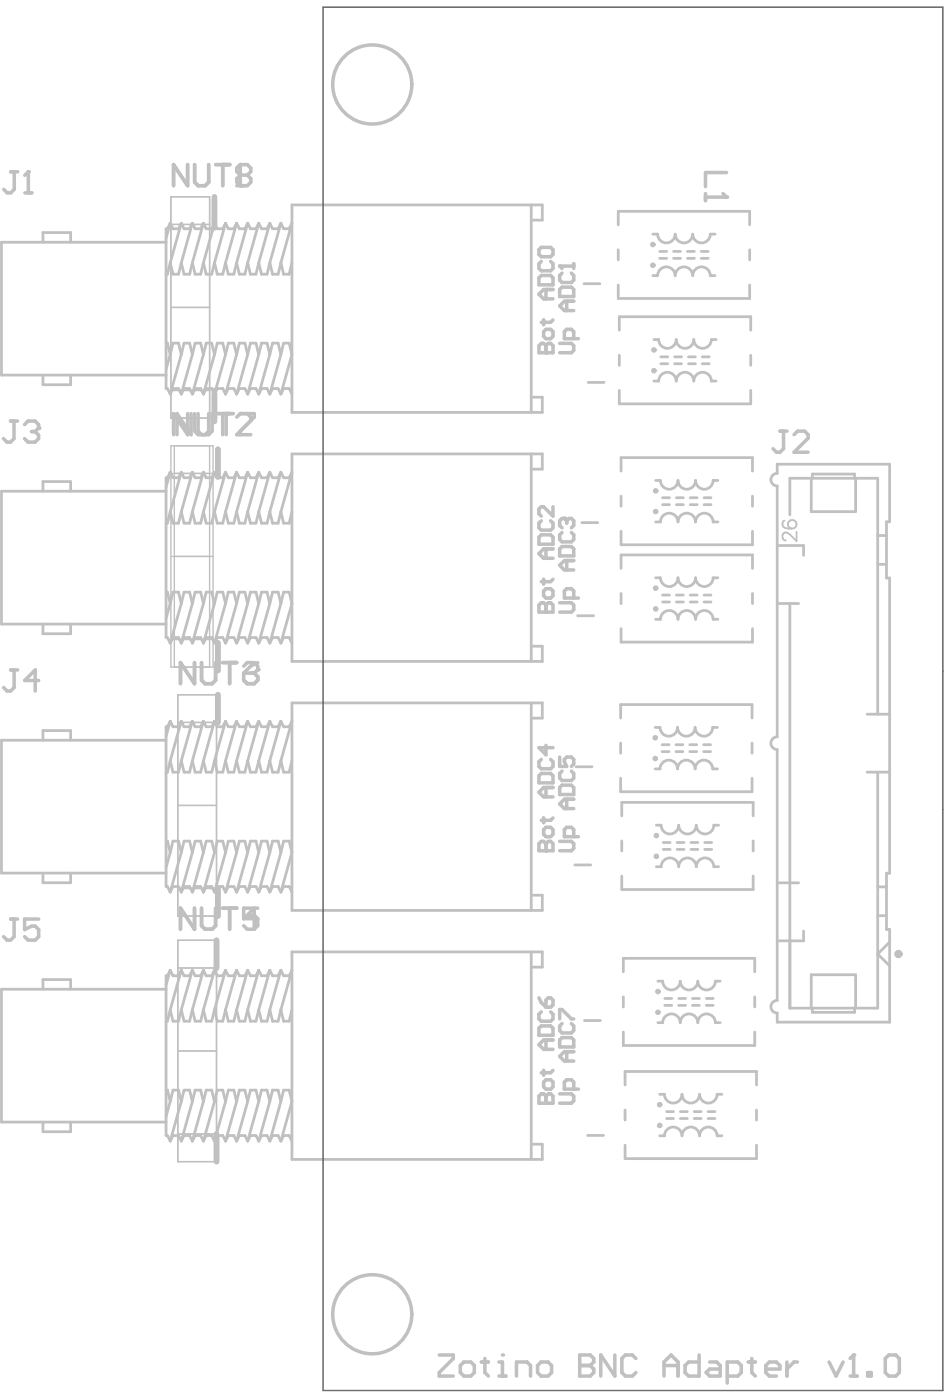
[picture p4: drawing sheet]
<svg xmlns="http://www.w3.org/2000/svg" width="229mm" height="337mm" viewBox="0 0 229 337" stroke-linecap="round" stroke-linejoin="round" font-family="sans-serif">
<g fill="none" stroke="#c0c0c0" stroke-width=".66">
<path d="M10.3 58.3v-2.3h6.7v2.3M39.9 58.3h-39.5v32h39.5M40.9 53.7l-.6 1.4h-.4v38.4h.4l.6 1.3M40.9 53.7l.7 1.4h1.3l.7-1.4M40.9 53.7l-1 3.6M43.6 53.7l.7 1.4h1.3l.7-1.4M43.6 53.7l-2.7 9.5M46.3 53.7l.6 1.4h1.4l.6-1.4M46.3 53.7l-2.7 9.5M48.9 53.7l.7 1.4h1.3l.7-1.4M48.9 53.7l-2.6 9.5M51.6 53.7l.6 1.4h1.4l.6-1.4"/>
<path d="M51.6 53.7l-2.7 9.5M54.2 53.7l.7 1.4h1.3l.7-1.4M54.2 53.7l-2.6 9.5M56.9 53.7l.7 1.4h1.3l.7-1.4M56.9 53.7l-2.7 9.5M59.6 53.7l.6 1.4h1.4l.6-1.4M59.6 53.7l-2.7 9.5M62.2 53.7l.7 1.4h1.3l.7-1.4M62.2 53.7l-2.6 9.5M64.9 53.7l.7 1.4h1.3l.7-1.4M64.9 53.7l-2.7 9.5M67.6 53.7l.6 1.4h1.3l.7-1.4-2.6 9.5"/>
<path d="M67.6 53.7l-2.7 9.5M127.8 53h2.6v-3.7h-60.2v49.9h60.2v-3.6h-2.6M127.8 49.3v49.9M148.7 54.1v-3.2h31.6v3.2M157 56.3h1.2M170.8 56.3h1.2M40.9 63.2l.7 2.8h1.3l.7-2.8M40.9 63.2l-.6 2.8h-.4M43.6 63.2l.7 2.8h1.3l.7-2.8M46.3 63.2l.6 2.8h1.4l.6-2.8M48.9 63.2l.7 2.8h1.3l.7-2.8M51.6 63.2l.6 2.8h1.4l.6-2.8"/>
<path d="M54.2 63.2l.7 2.8h1.3l.7-2.8M56.9 63.2l.7 2.8h1.3l.7-2.8M59.6 63.2l.6 2.8h1.4l.6-2.8M62.2 63.2l.7 2.8h1.3l.7-2.8M64.9 63.2l.7 2.8h1.3l.7-2.8M67.6 63.2l.6 2.8h1.3l.7-2.8M140.4 68.3h3.9M148.7 60.1v2.5M148.7 68.6v3.2h31.6v-3.2M148.9 79.5v-3.3h31.6v3.3M157 66.3h1.2M158.7 62.2h1.6"/>
<path d="M158.7 60.5h1.6M162 62.2h1.7M162 60.5h1.7M165.3 62.2h1.7M165.3 60.5h1.7M168.6 62.2h1.7M168.6 60.5h1.7M170.8 66.3h1.2M180.3 60.1v2.5M10.3 90.3v2.3h6.7v-2.3M39.9 82.6h.4l.6 2.7M40.9 94.8l.7-1.3h1.3l.7 1.3"/>
<path d="M40.9 85.3l.7-2.7h1.3l.7 2.7M40.9 85.3l-1 3.6M43.6 94.8l.7-1.3h1.3l.7 1.3M43.6 85.3l.7-2.7h1.3l.7 2.7M43.6 85.3l-2.7 9.5M46.3 94.8l.6-1.3h1.4l.6 1.3M46.3 85.3l.6-2.7h1.4l.6 2.7M46.3 85.3l-2.7 9.5M48.9 85.3l-2.6 9.5M48.9 94.8l.7-1.3h1.3l.7 1.3M48.9 85.3l.7-2.7h1.3l.7 2.7M51.6 94.8l.6-1.3h1.4l.6 1.3"/>
<path d="M51.6 85.3l.6-2.7h1.4l.6 2.7M51.6 85.3l-2.7 9.5M54.2 94.8l.7-1.3h1.3l.7 1.3M54.2 85.3l.7-2.7h1.3l.7 2.7M54.2 85.3l-2.6 9.5M56.9 94.8l.7-1.3h1.3l.7 1.3M56.9 85.3l.7-2.7h1.3l.7 2.7M56.9 85.3l-2.7 9.5M59.6 94.8l.6-1.3h1.4l.6 1.3M59.6 85.3l.6-2.7h1.4l.6 2.7M59.6 85.3l-2.7 9.5M62.2 94.8l.7-1.3h1.3l.7 1.3"/>
<path d="M62.2 85.3l.7-2.7h1.3l.7 2.7M62.2 85.3l-2.6 9.5M64.9 94.8l.7-1.3h1.3l.7 1.3M64.9 85.3l.7-2.7h1.3l.7 2.7M64.9 85.3l-2.7 9.5M67.6 94.8l.6-1.3h1.3l.7 1.3M67.6 85.3l.6-2.7h1.3l.7 2.7-2.6 9.5M67.6 85.3l-2.7 9.5M141.5 92h3.8M148.9 85.5v2.4M148.9 93.9v3.3h31.6v-3.3M157.3 91.7h1.1"/>
<path d="M157.3 81.7h1.1M158.9 87.5h1.7M158.9 85.9h1.7M162.2 87.5h1.7M162.2 85.9h1.7M165.6 87.5h1.6M165.6 85.9h1.6M168.9 87.5h1.7M168.9 85.9h1.7M171.1 91.7h1.1M171.1 81.7h1.1M180.5 85.5v2.4"/>
<path d="M10.3 118.2v-2.3h6.7v2.3M39.9 118.2h-39.5v32h39.5M40.9 113.6l.7 1.4h1.3l.7-1.4M40.9 113.6l-.6 1.4h-.4v38.4h.4l.6 1.4M40.9 113.6l-1 3.6M43.6 113.6l.7 1.4h1.3l.7-1.4M43.6 113.6l-2.7 9.6M46.3 113.6l.6 1.4h1.4l.6-1.4M46.3 113.6l-2.7 9.6M48.9 113.6l.7 1.4h1.3l.7-1.4M48.9 113.6l-2.6 9.6M51.6 113.6l.6 1.4h1.4l.6-1.4"/>
<path d="M51.6 113.6l-2.7 9.6M54.2 113.6l.7 1.4h1.3l.7-1.4M54.2 113.6l-2.6 9.6M56.9 113.6l.7 1.4h1.3l.7-1.4M56.9 113.6l-2.7 9.6M59.6 113.6l.6 1.4h1.4l.6-1.4M59.6 113.6l-2.7 9.6M62.2 113.6l.7 1.4h1.3l.7-1.4M62.2 113.6l-2.6 9.6M64.9 113.6l.7 1.4h1.3l.6-1.4M64.9 113.6l-2.7 9.6M67.5 113.6l.7 1.4h1.3l.7-1.4-2.7 9.6"/>
<path d="M67.5 113.6l-2.6 9.6M127.8 112.9h2.6v-3.7h-60.2v50h60.2v-3.7h-2.6M127.8 109.2v50M149.4 113.4v-3.3h31.6v3.3M149.4 119.4v2.4M157.7 115.6h1.1M159.3 119.8h1.7M162.7 119.8h1.6M166 119.8h1.7M169.3 119.8h1.7M171.5 115.6h1.2M181 119.4v2.4"/>
<path d="M186.9 113.9v-2.2h27.1v13.9h-.8v13.5h.8v71h-.8v13.6h.8v22.3h-27.1v-2.2M186.9 117v60.3M195.1 115.1v8h10.7v-8M195.4 115.1v-1h10.1v1M40.9 123.2l.7 2.7h1.3l.7-2.7M40.9 123.2l-.6 2.7h-.4M43.6 123.2l.7 2.7h1.3l.7-2.7M46.3 123.2l.6 2.7h1.4l.6-2.7M48.9 123.2l.7 2.7h1.3l.7-2.7M51.6 123.2l.6 2.7h1.4l.6-2.7M54.2 123.2l.7 2.7h1.3l.7-2.7M56.9 123.2l.7 2.7h1.3l.7-2.7"/>
<path d="M59.6 123.2l.6 2.7h1.4l.6-2.7M62.2 123.2l.7 2.7h1.3l.7-2.7M64.9 123.2l.7 2.7h1.3l.6-2.7M67.5 123.2l.7 2.7h1.3l.7-2.7M139.9 125.8h3.9M149.4 127.9v3.2h31.6v-3.2M149.4 136.8v-3.3h31.6v3.3M157.7 139h1.1M157.7 125.6h1.1M159.3 121.4h1.7M162.7 121.4h1.6M166 121.4h1.7"/>
<path d="M169.3 121.4h1.7M171.5 139h1.2M171.5 125.6h1.2M186.9 131.3h6.4v2.3M190 123.9v-8.8h21.1v56.8M211.1 135.8h2.1M211.1 128.9h2.1M10.3 150.2v2.3h6.7v-2.3M39.9 142.5h.4l.6 2.7M40.9 145.2l.7-2.7h1.3l.7 2.7M40.9 154.8l.7-1.4h1.3l.7 1.4M40.9 145.2l-1 3.6"/>
<path d="M43.6 145.2l.7-2.7h1.3l.7 2.7M43.6 154.8l.7-1.4h1.3l.7 1.4M43.6 145.2l-2.7 9.6M46.3 145.2l.6-2.7h1.4l.6 2.7M46.3 154.8l.6-1.4h1.4l.6 1.4M46.3 145.2l-2.7 9.6M48.9 145.2l.7-2.7h1.3l.7 2.7M48.9 145.2l-2.6 9.6M48.9 154.8l.7-1.4h1.3l.7 1.4M51.6 145.2l.6-2.7h1.4l.6 2.7M51.6 154.8l.6-1.4h1.4l.6 1.4M51.6 145.2l-2.7 9.6"/>
<path d="M54.2 145.2l.7-2.7h1.3l.7 2.7M54.2 154.8l.7-1.4h1.3l.7 1.4M54.2 145.2l-2.6 9.6M56.9 145.2l.7-2.7h1.3l.7 2.7M56.9 154.8l.7-1.4h1.3l.7 1.4M56.9 145.2l-2.7 9.6M59.6 145.2l.6-2.7h1.4l.6 2.7M59.6 154.8l.6-1.4h1.4l.6 1.4M59.6 145.2l-2.7 9.6M62.2 145.2l.7-2.7h1.3l.7 2.7M62.2 154.8l.7-1.4h1.3l.7 1.4M62.2 145.2l-2.6 9.6"/>
<path d="M64.9 145.2l.7-2.7h1.3l.6 2.7M64.9 154.8l.7-1.4h1.3l.6 1.4M64.9 145.2l-2.7 9.6M67.5 145.2l.7-2.7h1.3l.7 2.7-2.7 9.6M67.5 154.8l.7-1.4h1.3l.7 1.4M67.5 145.2l-2.6 9.6M138.9 148.2h3.8M149.4 142.8v2.4M149.4 151.3v3.2h31.6v-3.2M157.7 149h1.1M159.3 144.9h1.7M159.3 143.2h1.7"/>
<path d="M162.7 144.9h1.6M162.7 143.2h1.6M166 144.9h1.7M166 143.2h1.7M169.3 144.9h1.7M169.3 143.2h1.7M171.5 149h1.2M181 142.8v2.4M186.9 145.2h5.2M190 145.2v97.4h21.1v-56.8M10.3 178.1v-2.3h6.7v2.3M39.9 178.1h-39.5v32h39.5"/>
<path d="M40.9 173.6l-.6 1.3h-.4v38.4h.4l.6 1.4M40.9 173.6l.7 1.3h1.3l.7-1.3M40.9 173.6l-1 3.5M43.6 173.6l.7 1.3h1.3l.7-1.3M43.6 173.6l-2.7 9.5M46.3 173.6l.6 1.3h1.4l.6-1.3M46.3 173.6l-2.7 9.5M48.9 173.6l.7 1.3h1.3l.7-1.3M48.9 173.6l-2.6 9.5M51.6 173.6l.6 1.3h1.4l.6-1.3M51.6 173.6l-2.7 9.5M54.2 173.6l.7 1.3h1.3l.7-1.3"/>
<path d="M54.2 173.6l-2.6 9.5M56.9 173.6l.7 1.3h1.3l.7-1.3M56.9 173.6l-2.7 9.5M59.6 173.6l.6 1.3h1.4l.6-1.3M59.6 173.6l-2.7 9.5M62.2 173.6l.7 1.3h1.3l.7-1.3M62.2 173.6l-2.6 9.5M64.9 173.6l.7 1.3h1.3l.6-1.3M64.9 173.6l-2.7 9.5M67.5 173.6l.7 1.3h1.3l.7-1.3-2.7 9.5M67.5 173.6l-2.6 9.5M127.8 172.8h2.6v-3.6h-60.2v49.9h60.2v-3.7h-2.6"/>
<path d="M127.8 169.2v49.9M149.3 172.8v-3.2h31.6v3.2M149.3 178.8v2.5M157.6 175h1.1M159.2 179.2h1.7M162.6 179.2h1.6M165.9 179.2h1.7M169.2 179.2h1.7M171.4 175h1.1M180.9 178.8v2.5M208.5 171.9h5.5M40.9 183.1l.7 2.7h1.3l.7-2.7"/>
<path d="M40.9 183.1l-.6 2.7h-.4M43.6 183.1l.7 2.7h1.3l.7-2.7M46.3 183.1l.6 2.7h1.4l.6-2.7M48.9 183.1l.7 2.7h1.3l.7-2.7M51.6 183.1l.6 2.7h1.4l.6-2.7M54.2 183.1l.7 2.7h1.3l.7-2.7M56.9 183.1l.7 2.7h1.3l.7-2.7M59.6 183.1l.6 2.7h1.4l.6-2.7M62.2 183.1l.7 2.7h1.3l.7-2.7M64.9 183.1l.7 2.7h1.3l.6-2.7M67.5 183.1l.7 2.7h1.3l.7-2.7M138.6 184.5h3.8"/>
<path d="M149.3 187.3v3.2h31.6v-3.2M149.5 196.3v-3.2h31.6v3.2M157.6 185h1.1M157.9 198.6h1.1M159.2 180.9h1.7M162.6 180.9h1.6M165.9 180.9h1.7M169.2 180.9h1.7M171.4 185h1.1M171.7 198.6h1.1M186.9 180.4v60.3M208.5 185.8h5.5"/>
<path d="M10.3 210.1v2.3h6.7v-2.3M39.9 202.4h.4l.6 2.8M40.9 214.7l.7-1.4h1.3l.7 1.4M40.9 205.2l.7-2.8h1.3l.7 2.8M40.9 205.2l-1 3.5M43.6 214.7l.7-1.4h1.3l.7 1.4M43.6 205.2l.7-2.8h1.3l.7 2.8M43.6 205.2l-2.7 9.5M46.3 214.7l.6-1.4h1.4l.6 1.4M46.3 205.2l.6-2.8h1.4l.6 2.8M46.3 205.2l-2.7 9.5M48.9 214.7l.7-1.4h1.3l.7 1.4"/>
<path d="M48.9 205.2l.7-2.8h1.3l.7 2.8M48.9 205.2l-2.6 9.5M51.6 214.7l.6-1.4h1.4l.6 1.4M51.6 205.2l.6-2.8h1.4l.6 2.8M51.6 205.2l-2.7 9.5M54.2 214.7l.7-1.4h1.3l.7 1.4M54.2 205.2l.7-2.8h1.3l.7 2.8M54.2 205.2l-2.6 9.5M56.9 214.7l.7-1.4h1.3l.7 1.4M56.9 205.2l.7-2.8h1.3l.7 2.8M56.9 205.2l-2.7 9.5M59.6 214.7l.6-1.4h1.4l.6 1.4"/>
<path d="M59.6 205.2l.6-2.8h1.4l.6 2.8M59.6 205.2l-2.7 9.5M62.2 214.7l.7-1.4h1.3l.7 1.4M62.2 205.2l.7-2.8h1.3l.7 2.8M62.2 205.2l-2.6 9.5M64.9 214.7l.7-1.4h1.3l.6 1.4M64.9 205.2l.7-2.8h1.3l.6 2.8M64.9 205.2l-2.7 9.5M67.5 214.7l.7-1.4h1.3l.7 1.4M67.5 205.2l.7-2.8h1.3l.7 2.8-2.7 9.5M67.5 205.2l-2.6 9.5M138.2 208.1h3.9"/>
<path d="M149.5 202.4v2.4M149.5 210.8v3.3h31.6v-3.3M157.9 208.6h1.1M159.5 204.4h1.7M159.5 202.7h1.7M162.8 204.4h1.7M162.8 202.7h1.7M166.2 204.4h1.6M166.2 202.7h1.6M169.5 204.4h1.7M169.5 202.7h1.7M171.7 208.6h1.1"/>
<path d="M181.1 202.4v2.4M186.9 212.5h5.2M211.1 213.4h2.1M10.3 238.1v-2.4h6.7v2.4M39.9 238.1h-39.5v31.9h39.5M40.9 233.5l-.6 1.3h-.4v38.5h.4l.6 1.3M40.9 233.5l.7 1.3h1.3l.7-1.3M40.9 233.5l-1 3.6M43.6 233.5l.7 1.3h1.3l.7-1.3M43.6 233.5l-2.7 9.5M46.3 233.5l.6 1.3h1.4l.6-1.3M46.3 233.5l-2.7 9.5"/>
<path d="M48.9 233.5l.7 1.3h1.3l.7-1.3M48.9 233.5l-2.6 9.5M51.6 233.5l.6 1.3h1.4l.6-1.3M51.6 233.5l-2.7 9.5M54.2 233.5l.7 1.3h1.3l.7-1.3M54.2 233.5l-2.6 9.5M56.9 233.5l.7 1.3h1.3l.7-1.3M56.9 233.5l-2.7 9.5M59.6 233.5l.6 1.3h1.4l.6-1.3M59.6 233.5l-2.7 9.5M62.2 233.5l.7 1.3h1.3l.7-1.3M62.2 233.5l-2.6 9.5"/>
<path d="M64.9 233.5l.7 1.3h1.3l.6-1.3M64.9 233.5l-2.7 9.5M67.5 233.5l.7 1.3h1.3l.7-1.3-2.7 9.5M67.5 233.5l-2.6 9.5M127.8 232.7h2.6v-3.6h-60.2v49.9h60.2v-3.7h-2.6M127.8 229.1v49.9M149.9 233.9v-3.3h31.6v3.3M149.9 239.9v2.4M158.2 236.1h1.2M172 236.1h1.2M181.5 239.9v2.4M193.3 224v2.4h-6.4"/>
<path d="M211.1 220.4h2.1M214 226.7l-2.9 2.9 2.9 2.9M40.9 243l.7 2.7h1.3l.7-2.7M40.9 243l-.6 2.7h-.4M43.6 243l.7 2.7h1.3l.7-2.7M46.3 243l.6 2.7h1.4l.6-2.7M48.9 243l.7 2.7h1.3l.7-2.7M51.6 243l.6 2.7h1.4l.6-2.7M54.2 243l.7 2.7h1.3l.7-2.7M56.9 243l.7 2.7h1.3l.7-2.7M59.6 243l.6 2.7h1.4l.6-2.7M62.2 243l.7 2.7h1.3l.7-2.7"/>
<path d="M64.9 243l.7 2.7h1.3l.6-2.7M67.5 243l.7 2.7h1.3l.7-2.7M140.6 245.6h3.8M149.9 248.3v3.3h31.6v-3.3M158.2 246.1h1.2M159.9 240.3h1.6M159.9 241.9h1.6M163.2 240.3h1.7M163.2 241.9h1.7M166.5 240.3h1.7M166.5 241.9h1.7M169.9 240.3h1.6"/>
<path d="M169.9 241.9h1.6M172 246.1h1.2M195.1 242.6v-8h10.7v8M195.4 242.6v1h10.1v-1M10.3 270v2.3h6.7v-2.3M39.9 262.3h.4l.6 2.8M40.9 274.6l.7-1.3h1.3l.7 1.3M40.9 265.1l.7-2.8h1.3l.7 2.8M40.9 265.1l-1 3.5M43.6 274.6l.7-1.3h1.3l.7 1.3M43.6 265.1l.7-2.8h1.3l.7 2.8M43.6 265.1l-2.7 9.5"/>
<path d="M46.3 274.6l.6-1.3h1.4l.6 1.3M46.3 265.1l.6-2.8h1.4l.6 2.8M46.3 265.1l-2.7 9.5M48.9 274.6l.7-1.3h1.3l.7 1.3M48.9 265.1l.7-2.8h1.3l.7 2.8M48.9 265.1l-2.6 9.5M51.6 274.6l.6-1.3h1.4l.6 1.3M51.6 265.1l.6-2.8h1.4l.6 2.8M51.6 265.1l-2.7 9.5M54.2 274.6l.7-1.3h1.3l.7 1.3M54.2 265.1l.7-2.8h1.3l.7 2.8M54.2 265.1l-2.6 9.5"/>
<path d="M56.9 274.6l.7-1.3h1.3l.7 1.3M56.9 265.1l.7-2.8h1.3l.7 2.8M56.9 265.1l-2.7 9.5M59.6 274.6l.6-1.3h1.4l.6 1.3M59.6 265.1l.6-2.8h1.4l.6 2.8M59.6 265.1l-2.7 9.5M62.2 274.6l.7-1.3h1.3l.7 1.3M62.2 265.1l.7-2.8h1.3l.7 2.8M62.2 265.1l-2.6 9.5M64.9 274.6l.7-1.3h1.3l.6 1.3M64.9 265.1l.7-2.8h1.3l.6 2.8M64.9 265.1l-2.7 9.5"/>
<path d="M67.5 274.6l.7-1.3h1.3l.7 1.3M67.5 265.1l.7-2.8h1.3l.7 2.8-2.7 9.5M67.5 265.1l-2.6 9.5M141.3 273.2h3.8M150.3 261.1v-3.3h31.6v3.3M150.3 267.1v2.4M150.3 275.6v3.2h31.6v-3.2M158.6 273.3h1.2M158.6 263.3h1.2M160.3 269.2h1.7M160.3 267.5h1.7M163.6 269.2h1.7"/>
<path d="M163.6 267.5h1.7M167 269.2h1.6M167 267.5h1.6M170.3 269.2h1.7M170.3 267.5h1.7M172.5 273.3h1.1M172.5 263.3h1.1M181.9 267.1v2.4"/>
</g>
<path d="M51.6 47.4v7.4M51.6 94v7.4M52.4 108.1v6.7M52.4 154.7v6.7M52.4 167.2v6.7M52.4 213.8v6.7M52.1 226.3v6.6M52.1 272.9v6.6" fill="none" stroke="#c0c0c0" stroke-width="1.3"/>
<g fill="none" stroke="#c0c0c0" stroke-width=".33">
<path d="M41.1 47.4h9.3v53.2h-9.3zM41.1 54h9.3M41.1 74h9.3M41.1 94h9.3M41.1 107.3h10.1v53.2h-10.1zM41.1 113.9h10.1M41.9 107.3v53.2M50.4 107.3v53.2M41.1 133.9h10.1M41.1 153.9h10.1M42.8 167.2h9.3v53.3h-9.3zM42.8 173.9h9.3"/>
<path d="M42.8 193.8h9.3M42.8 213.8h9.3M42.8 226.3h9.3v53.2h-9.3zM42.8 232.9h9.3M42.8 252.9h9.3M42.8 272.9h9.3"/>
</g>
<g fill="none" stroke="#c0c0c0" stroke-width=".42">
<path d="M188.7 125.3a1 1 0 0 0-.4 1.4l.5 .4 1.6 .1M191.6 128v2.2l-1.6-1.6a1.01 1.01 0 0 0-1.7-.1l-.1 .9 .3 .5 .5 .2"/>
<circle cx="190.5" cy="126.2" r="1.05"/>
</g>
<path d="M129.6 204.7h3.4v-1.7l-.6-.5h-.5l-.6 .5v1.7" fill="none" stroke="#c0c0c0" stroke-width=".84"/>
<circle cx="131.3" cy="204.7" r=".42" fill="#c0c0c0"/>
<path d="M131.3 179.4v2.2l-1.7-1.7h3.4M129.6 186.7l.6-.6h2.2l.6 .6v1.7h-3.4zM130.2 182.7l-.6 .6v1.1l.6 .6h2.2l.6-.6v-1.1l-.6-.6M130.7 196.8v1.2M131.3 189.5v2.3M131.3 199.1h1.1l.6 .6v1.1l-.6 .5h-1.1l-.6-.5v-1.1zM133 196.8l-.6 .6h-2.2M133 189.5h-2.3l-1.1 1.1 1.1 1.2h2.3M129.6 204.7v-1.7l.6-.5h.5l.6 .5v1.7M129.6 265.5h3.4v-1.7l-.6-.6h-.5l-.6 .6v1.7" fill="none" stroke="#c0c0c0" stroke-width=".84"/>
<circle cx="131.3" cy="265.5" r=".42" fill="#c0c0c0"/>
<path d="M129.6 147.3h3.4v-1.7l-.6-.6h-.5l-.6 .6v1.7M129.6 240.1l.6 1.1 1.1 1.2M130.2 243.5l-.6 .6v1.1l.6 .6h2.2l.6-.6v-1.1l-.6-.6M130.2 246.9h2.2l.6 .5v1.7h-3.4v-1.7zM130.7 257.6v1.1M131.3 250.3v2.2M131.9 240.1h.5l.6 .6v1.1l-.6 .6h-1.1v-1.7zM133 257.6l-.6 .6h-2.2M133 250.3h-2.3l-1.1 1.1 1.1 1.1h2.3M129.6 265.5v-1.7l.6-.6h.5l.6 .6v1.7M130.7 260.4l.6-.6h1.1l.6 .6v1.1l-.6 .6h-1.1l-.6-.6z" fill="none" stroke="#c0c0c0" stroke-width=".84"/>
<circle cx="131.3" cy="147.3" r=".42" fill="#c0c0c0"/>
<path d="M169.7 46.6v1.7M169.7 47.4h5M174.7 41.5h-5v3.4M129.6 129.3l.6-.6h2.2l.6 .6v1.7h-3.4zM130.2 125.3l-.6 .6v1.1l.6 .6h2.2l.6-.6v-1.1l-.6-.6M130.7 139.4v1.1M131.3 132.1v2.2M133 121.9v2.3l-2.3-2.3h-.5l-.6 .6v1.1l.6 .6M133 139.4l-.6 .6h-2.2M133 132.1h-2.3l-1.1 1.1 1.1 1.1h2.3M129.6 147.3v-1.7l.6-.6h.5l.6 .6v1.7M130.7 142.2l.6-.5h1.1l.6 .5v1.2l-.6 .5h-1.1l-.6-.5z" fill="none" stroke="#c0c0c0" stroke-width=".84"/>
<circle cx="174.7" cy="47.4" r=".42" fill="#c0c0c0"/>
<path d="M173.9 46.6l.8 .8M129.6 84.9h3.4v-1.7l-.6-.6h-.5l-.6 .6v1.7" fill="none" stroke="#c0c0c0" stroke-width=".84"/>
<circle cx="131.3" cy="84.9" r=".42" fill="#c0c0c0"/>
<g fill="none" stroke="#c0c0c0" stroke-width=".84">
<path d="M2.6 41.3h1.7M3.4 41.3v4.3l-.8 .8h-.9l-.8-.8M6 46.4h1.7M6.8 41.3v5.1M130.2 59.5h2.2l.6 .6v1.1l-.6 .6h-2.2l-.6-.6v-1.1zM129.6 66.9l.6-.6h2.2l.6 .6v1.6h-3.4zM130.2 62.9l-.6 .6v1.1l.6 .6h2.2l.6-.6v-1.1l-.6-.6M130.7 77v1.1M131.3 69.7v2.2M131.3 79.2h1.1l.6 .6v1.1l-.6 .6h-1.1l-.6-.6v-1.1zM133 77l-.6 .6h-2.2M133 69.7h-2.3l-1.1 1.1 1.1 1.1h2.3"/>
<path d="M129.6 84.9v-1.7l.6-.6h.5l.6 .6v1.7M2.6 161.2h1.6M3.4 161.2v4.2l-.8 .9h-.9l-.8-.9M9.3 163.8h-3.4l2.6-2.6v5.1M2.5 221.2h1.7M3.4 221.2v4.2l-.9 .8h-.8l-.8-.8M9.3 221.2h-3.4v2.5l1.7-.8h.9l.8 .8v1.7l-.8 .8h-1.7l-.9-.8"/>
</g>
<circle cx="6.8" cy="41.3" r=".42" fill="#c0c0c0"/>
<g fill="none" stroke="#c0c0c0" stroke-width=".84">
<path d="M6.8 41.3l-.8 .9M46.8 159.5v5l-3.4-5v5M48.5 159.5v4.2l.8 .8h1.7l.8-.8v-4.2M53.5 159.5h3.4M55.2 159.5v5M62 159.5l-1.7 .8-1.7 1.7M58.6 162h2.5l.9 .8v.9l-.9 .8h-1.6l-.9-.8zM58.6 160.3l.9-.8h1.6l.9 .8v.8M46.8 218.5v5.1l-3.4-5.1v5.1M48.5 218.5v4.3l.8 .8h1.7l.8-.8v-4.3M53.5 218.5h3.4M55.2 218.5v5.1"/>
<path d="M62 218.5h-3.4v2.6M58.6 222.8l.9 .8h1.6M58.6 221.1l1.7-.9h.8l.9 .9M58.6 221.1l2.5-2.6v5.1M58.6 221.1h3.4M62 221.1v1.7l-.9 .8"/>
</g>
<circle cx="62" cy="161.1" r=".42" fill="#c0c0c0"/>
<path d="M2.5 101.3h1.7M3.4 101.3v4.2l-.9 .9h-.8l-.9-.9M5.9 102.2l.8-.9h1.7l.9 .9v.8M60.3 162h.8M61.1 162l.9 .8v.9l-.9 .8h-1.6l-.9-.8M62 161.1l-.9 .9" fill="none" stroke="#c0c0c0" stroke-width=".84"/>
<circle cx="9.3" cy="103" r=".42" fill="#c0c0c0"/>
<g fill="none" stroke="#c0c0c0" stroke-width=".84">
<path d="M134.6 64h3.4M135.2 65.7l-.6 .6v1.1l.6 .6h2.2l.6-.6v-1.1l-.6-.6M135.2 69.1h2.2l.6 .6v1.7h-3.4v-1.7zM136.3 72.5v2.2M138 63.5v1.1M138 72.5h-2.3l-1.1 1.1 1.1 1.1h2.3M45.9 99.5v5.1l-3.3-5.1v5.1M47.6 99.5v4.3l.9 .8h1.7l.8-.8v-4.3M52.7 99.5h3.4M54.4 99.5v5.1M57.8 99.5h3.4v.9l-3.4 3.4v.8M134.6 82.6h2.8l.6 .6v1.1l-.6 .6h-2.8"/>
<path d="M138 81.5v-1.7l-.6-.6h-1.1l-.6 .6v1.7h3.4M7.6 103.9h.8M8.4 103.9l.9 .8v.8l-.9 .9h-1.7l-.8-.9M9.3 103l-.9 .9M134.6 182.2v2.2h1.7l-.6-1.1v-.6l.6-.5h1.1l.6 .5v1.2l-.6 .5M135.2 185.6l-.6 .5v1.2l.6 .5h2.2l.6-.5v-1.2l-.6-.5M135.2 188.9h2.2l.6 .6v1.7h-3.4v-1.7zM136.3 192.3v2.3M138 192.3h-2.3l-1.1 1.2 1.1 1.1h2.3M134.6 202.5h2.8l.6 .5v1.2l-.6 .5h-2.8M138 201.3v-1.6l-.6-.6h-1.1l-.6 .6v1.6h3.4M134.6 245.2v-2.3h.6l2.2 2.3h.6"/>
<path d="M135.2 246.3l-.6 .6v1.1l.6 .6h2.2l.6-.6v-1.1l-.6-.6M135.2 249.7h2.2l.6 .6v1.7h-3.4v-1.7zM136.3 253.1v2.2M138 253.1h-2.3l-1.1 1.1 1.1 1.1h2.3M134.6 263.2h2.8l.6 .6v1.1l-.6 .6h-2.8M138 262.1v-1.7l-.6-.6h-1.1l-.6 .6v1.7h3.4"/>
</g>
<circle cx="134.6" cy="64" r=".42" fill="#c0c0c0"/>
<path d="M134.6 64l.6 .6M135.2 128.1l-.6 .6v1.1l.6 .6h2.2l.6-.6v-1.1l-.6-.6M135.2 131.5h2.2l.6 .6v1.7h-3.4v-1.7zM135.7 124.8h-.5l-.6 .5v1.2l.6 .5M136.3 134.9v2.3M138 134.9h-2.3l-1.1 1.1 1.1 1.2h2.3M134.6 145h2.8l.6 .6v1.1l-.6 .6h-2.8M138 143.9v-1.7l-.6-.5h-1.1l-.6 .5v1.7h3.4" fill="none" stroke="#c0c0c0" stroke-width=".84"/>
<circle cx="135.7" cy="124.8" r=".42" fill="#c0c0c0"/>
<path d="M187.6 103.8h1.7M188.4 103.8v4.2l-.8 .8h-.9l-.8-.8M191 104.6l.8-.8h1.7l.9 .8v.8l-3.4 3.4h3.4M135.7 124.8l.6 .5M136.3 125.3v.6M136.3 125.3l.6-.5h.5l.6 .5v1.2l-.6 .5M105.6 326.1h3.4v.8l-3.4 3.4v.8h3.4M111.5 327.8h1.7l.9 .8v1.7l-.9 .8h-1.7l-.8-.8v-1.7zM115.8 327.8h1.7M116.6 326.9v3.4l.9 .8M120 331.1h1.7M120 327.8h.8v3.3" fill="none" stroke="#c0c0c0" stroke-width=".84"/>
<circle cx="120.8" cy="326.1" r=".42" fill="#c0c0c0"/>
<path d="M124.2 331.1v-3.3h2.5l.9 .8v2.5M130.1 327.8h1.7l.9 .8v1.7l-.9 .8h-1.7l-.8-.8v-1.7zM139.4 326.1v5h2.6l.8-.8v-.8l-.8-.9h-2.6" fill="none" stroke="#c0c0c0" stroke-width=".84"/>
<circle cx="139.4" cy="328.6" r=".42" fill="#c0c0c0"/>
<g fill="none" stroke="#c0c0c0" stroke-width=".84">
<path d="M139.4 326.1h2.6l.8 .8v.9l-.8 .8h-2.6M147.9 326.1v5l-3.4-5v5M152.9 326.9l-.8-.8h-1.7l-.8 .8v3.4l.8 .8h1.7l.8-.8M159.7 328.6h3.4M159.7 331.1v-3.3l1.7-1.7 1.7 1.7v3.3M168.1 326.1v5h-2.5l-.8-.8v-1.7l.8-.8h2.5M170.7 327.8h1.7l.8 .8v2.5h-2.5l-.9-.8 .9-.8h2.5M174.9 331.1h2.5l.9-.8v-1.7l-.9-.8h-2.5v5M180 327.8h1.7M180.8 326.9v3.4l.9 .8M184.2 329.5h3.4v-.9l-.9-.8h-1.7l-.8 .8v1.7l.8 .8h1.7M189.3 327.8v3.3"/>
<path d="M191.8 327.8h-.9l-1.6 1.7M199.4 327.8l1.7 3.3 1.7-3.3M204.5 331.1h1.6M205.3 326.1v5"/>
</g>
<circle cx="205.3" cy="326.1" r=".42" fill="#c0c0c0"/>
<path d="M45.1 39.6v5.1l-3.4-5.1v5.1M46.8 39.6v4.2l.9 .9h1.6l.9-.9v-4.2M51.9 39.6h3.4M53.6 39.6v5.1M57.8 39.6h1.7l.8 .9v.8l-.8 .8M57.8 39.6l-.9 .9v.8l.9 .8M57.8 39.6v5.1l-.9-.9v-.8l.9-.9M57.8 42.1h1.7M59.5 42.1l.8 .9v.8l-.8 .9h-2.6M205.3 326.1l-.8 .8M208.7 330.3h.8v.8h-.8zM212.9 326.9l.8-.8h1.7l.9 .8v3.4l-.9 .8h-1.7l-.8-.8z" fill="none" stroke="#c0c0c0" stroke-width=".84"/>
<circle cx="57.8" cy="39.6" r=".42" fill="#c0c0c0"/>
<g fill="none" stroke="#c0c0c0" stroke-width=".84">
<path d="M57.8 39.6l-.9 .9M45.1 99.5v5.1l-3.4-5.1v5.1M46.8 99.5v4.3l.9 .8h1.6l.9-.8v-4.3M51.9 99.5h3.4M53.6 99.5v5.1M56.9 100.4l.9-.9h1.7l.8 .9v.8l-3.4 3.4h3.4"/>
<circle cx="89.5" cy="20.3" r="9.5"/>
<circle cx="89.5" cy="316.3" r="9.5"/>
</g>
<g fill="none" stroke="#c0c0c0" stroke-width=".66">
<path d="M158.2 56.3a2.11 2.11 0 0 0 2.1 2.2 2.11 2.11 0 0 0 2.1-2.2 2.11 2.11 0 0 0 2.1 2.2 2.11 2.11 0 0 0 2.1-2.2 2.11 2.11 0 0 0 2.1 2.2 2.11 2.11 0 0 0 2.1-2.2M158.2 66.3a2.11 2.11 0 0 1 2.1-2.1 2.11 2.11 0 0 1 2.1 2.1 2.11 2.11 0 0 1 2.1-2.1 2.11 2.11 0 0 1 2.1 2.1 2.11 2.11 0 0 1 2.1-2.1 2.11 2.11 0 0 1 2.1 2.1M158.4 91.7a2.11 2.11 0 0 1 2.1-2.1 2.11 2.11 0 0 1 2.1 2.1 2.11 2.11 0 0 1 2.1-2.1 2.11 2.11 0 0 1 2.2 2.1 2.11 2.11 0 0 1 2.1-2.1 2.11 2.11 0 0 1 2.1 2.1M158.4 81.7a2.11 2.11 0 0 0 2.1 2.1 2.11 2.11 0 0 0 2.1-2.1 2.11 2.11 0 0 0 2.1 2.1 2.11 2.11 0 0 0 2.2-2.1 2.11 2.11 0 0 0 2.1 2.1 2.11 2.11 0 0 0 2.1-2.1M158.8 115.6a2.11 2.11 0 0 0 2.1 2.1 2.11 2.11 0 0 0 2.2-2.1 2.11 2.11 0 0 0 2.1 2.1 2.11 2.11 0 0 0 2.1-2.1 2.11 2.11 0 0 0 2.1 2.1 2.11 2.11 0 0 0 2.1-2.1M186.9 113.9a1.52 1.52 0 0 0-1.5 1.5 1.52 1.52 0 0 0 1.5 1.6M158.8 125.6a2.11 2.11 0 0 1 2.1-2.1 2.11 2.11 0 0 1 2.2 2.1 2.11 2.11 0 0 1 2.1-2.1 2.11 2.11 0 0 1 2.1 2.1 2.11 2.11 0 0 1 2.1-2.1 2.11 2.11 0 0 1 2.1 2.1M158.8 139a2.11 2.11 0 0 0 2.1 2.2 2.11 2.11 0 0 0 2.2-2.2 2.11 2.11 0 0 0 2.1 2.2 2.11 2.11 0 0 0 2.1-2.2 2.11 2.11 0 0 0 2.1 2.2 2.11 2.11 0 0 0 2.1-2.2M158.8 149a2.11 2.11 0 0 1 2.1-2.1 2.11 2.11 0 0 1 2.2 2.1 2.11 2.11 0 0 1 2.1-2.1 2.11 2.11 0 0 1 2.1 2.1 2.11 2.11 0 0 1 2.1-2.1 2.11 2.11 0 0 1 2.1 2.1M158.7 175a2.11 2.11 0 0 0 2.1 2.2 2.11 2.11 0 0 0 2.2-2.2 2.11 2.11 0 0 0 2.1 2.2 2.11 2.11 0 0 0 2.1-2.2 2.11 2.11 0 0 0 2.1 2.2 2.11 2.11 0 0 0 2.1-2.2M186.9 177.3a1.52 1.52 0 0 0-1.5 1.5 1.52 1.52 0 0 0 1.5 1.6M158.7 185a2.11 2.11 0 0 1 2.1-2.1 2.11 2.11 0 0 1 2.2 2.1 2.11 2.11 0 0 1 2.1-2.1 2.11 2.11 0 0 1 2.1 2.1 2.11 2.11 0 0 1 2.1-2.1 2.11 2.11 0 0 1 2.1 2.1"/>
<path d="M159 198.6a2.11 2.11 0 0 0 2.1 2.1 2.11 2.11 0 0 0 2.1-2.1 2.11 2.11 0 0 0 2.1 2.1 2.11 2.11 0 0 0 2.1-2.1 2.11 2.11 0 0 0 2.2 2.1 2.11 2.11 0 0 0 2.1-2.1M159 208.6a2.11 2.11 0 0 1 2.1-2.1 2.11 2.11 0 0 1 2.1 2.1 2.11 2.11 0 0 1 2.1-2.1 2.11 2.11 0 0 1 2.1 2.1 2.11 2.11 0 0 1 2.2-2.1 2.11 2.11 0 0 1 2.1 2.1M159.4 236.1a2.11 2.11 0 0 0 2.1 2.1 2.11 2.11 0 0 0 2.1-2.1 2.11 2.11 0 0 0 2.1 2.1 2.11 2.11 0 0 0 2.1-2.1 2.11 2.11 0 0 0 2.1 2.1 2.11 2.11 0 0 0 2.1-2.1M159.4 246.1a2.11 2.11 0 0 1 2.1-2.1 2.11 2.11 0 0 1 2.1 2.1 2.11 2.11 0 0 1 2.1-2.1 2.11 2.11 0 0 1 2.1 2.1 2.11 2.11 0 0 1 2.1-2.1 2.11 2.11 0 0 1 2.1 2.1M186.9 240.7a1.52 1.52 0 0 0-1.5 1.6 1.52 1.52 0 0 0 1.5 1.5M159.8 273.3a2.11 2.11 0 0 1 2.1-2.1 2.11 2.11 0 0 1 2.1 2.1 2.11 2.11 0 0 1 2.1-2.1 2.11 2.11 0 0 1 2.1 2.1 2.11 2.11 0 0 1 2.2-2.1 2.11 2.11 0 0 1 2.1 2.1M159.8 263.3a2.11 2.11 0 0 0 2.1 2.2 2.11 2.11 0 0 0 2.1-2.2 2.11 2.11 0 0 0 2.1 2.2 2.11 2.11 0 0 0 2.1-2.2 2.11 2.11 0 0 0 2.2 2.2 2.11 2.11 0 0 0 2.1-2.2"/>
<circle cx="157" cy="58.8" r=".33"/>
<circle cx="157" cy="63.8" r=".33"/>
<circle cx="157.3" cy="84.2" r=".33"/>
<circle cx="157.3" cy="89.2" r=".33"/>
<circle cx="157.7" cy="118.1" r=".33"/>
<circle cx="157.7" cy="123.1" r=".33"/>
<circle cx="157.7" cy="146.5" r=".33"/>
<circle cx="157.7" cy="141.5" r=".33"/>
<circle cx="157.6" cy="177.5" r=".33"/>
<circle cx="157.6" cy="182.5" r=".33"/>
<circle cx="157.9" cy="201.1" r=".33"/>
<circle cx="157.9" cy="206.1" r=".33"/>
<circle cx="158.2" cy="238.6" r=".33"/>
<circle cx="158.2" cy="243.6" r=".33"/>
<circle cx="158.6" cy="265.8" r=".33"/>
<circle cx="158.6" cy="270.8" r=".33"/>
</g>
<circle cx="216.1" cy="229.6" r=".5" fill="none" stroke="#c0c0c0" stroke-width="1"/>
<path d="M77.7 1.7h149.1v332.9h-149.1z" fill="none" stroke="#5a5a5a" stroke-width=".33"/>
</svg>
